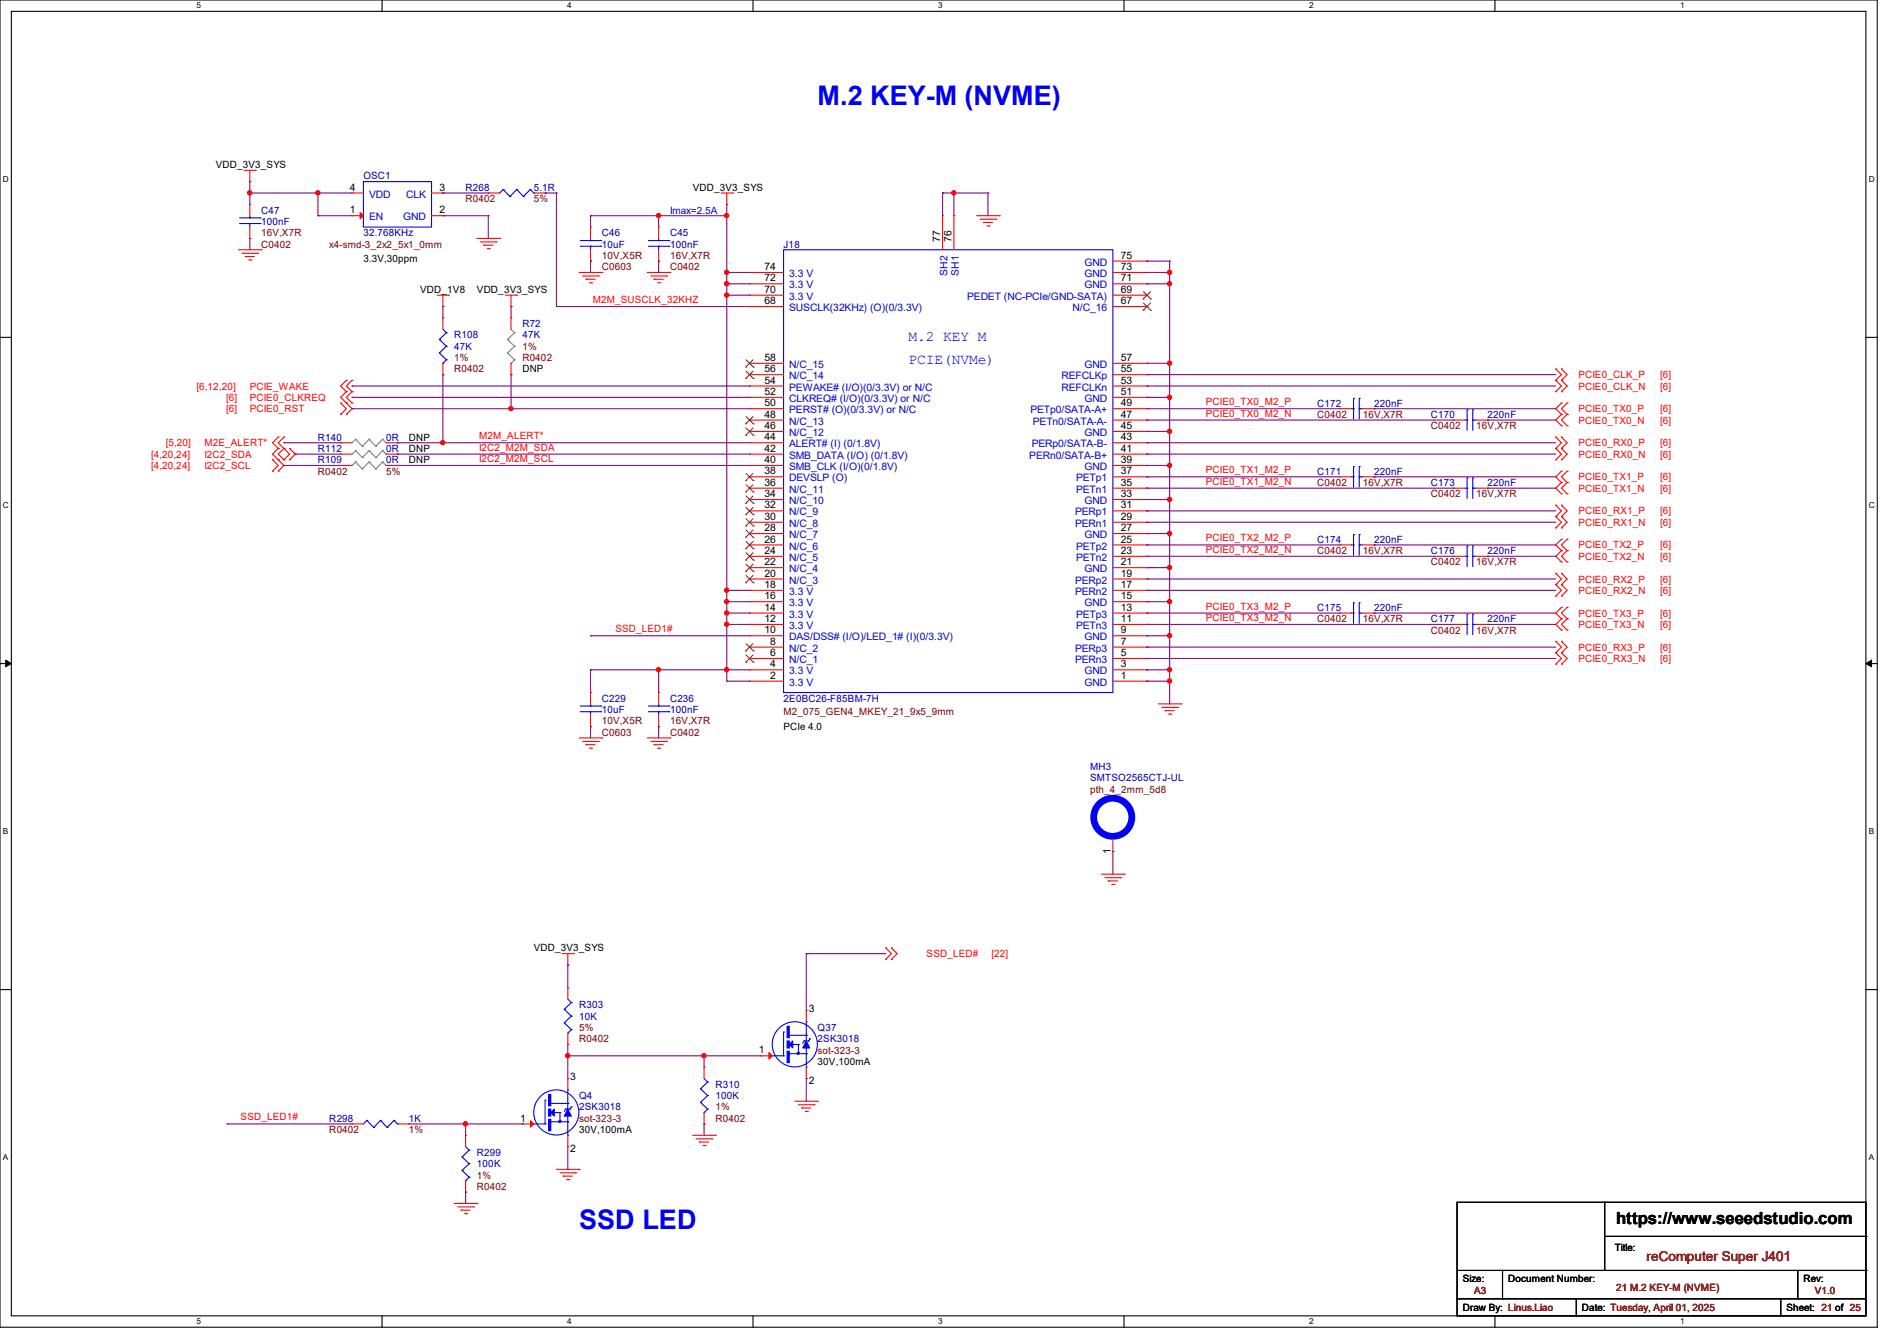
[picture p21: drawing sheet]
<svg xmlns="http://www.w3.org/2000/svg" width="297mm" height="210mm" viewBox="0 0 297 210" stroke-linecap="round" stroke-linejoin="round" font-family="sans-serif">
<defs><g id="words">
<g font-size="4.2" fill="#00f">
<text x="128" y="16.4">M.2 KEY-M (NVME)</text>
<text x="90.7" y="192.4">SSD LED</text>
</g>
<text font-size="2.6" x="253" y="191.8">https://www.seeedstudio.com</text>
<g font-size="2.3" fill="#00f">
<text x="142.2" y="53.4">M.2 KEY M</text>
<text x="142.2" y="57">PCIE(NVMe)</text>
</g>
<text font-size="2.1" fill="#800000" x="257.8" y="197.5">reComputer Super J401</text>
<g font-size="1.6">
<text x="33.8" y="26.3">VDD_3V3_SYS</text>
<text x="54.8" y="29.8">4</text>
<text x="68.8" y="29.8">3</text>
<text x="108.5" y="29.9">VDD_3V3_SYS</text>
<text x="54.8" y="33.4">1</text>
<text x="68.8" y="33.4">2</text>
<text x="56.9" y="41.1">3.3V,30ppm</text>
<text x="147.2" y="37.9" transform="rotate(-90 147.2 37.9)">77</text>
<text x="149" y="37.9" transform="rotate(-90 149 37.9)">76</text>
<text x="175.5" y="40.5">75</text>
<text x="65.8" y="45.9">VDD_1V8</text>
<text x="74.7" y="45.9">VDD_3V3_SYS</text>
<text x="119.7" y="47.6">68</text>
<text x="119.7" y="45.8">70</text>
<text x="119.7" y="44.1">72</text>
<text x="119.7" y="42.3">74</text>
<text x="175.5" y="47.6">67</text>
<text x="175.5" y="45.8">69</text>
<text x="175.5" y="44.1">71</text>
<text x="175.5" y="42.3">73</text>
<text x="81.8" y="58.3">DNP</text>
<text x="119.7" y="58.3">56</text>
<text x="119.7" y="56.5">58</text>
<text x="175.5" y="58.3">55</text>
<text x="175.5" y="56.5">57</text>
<text x="119.7" y="65.4">48</text>
<text x="119.7" y="63.6">50</text>
<text x="119.7" y="61.8">52</text>
<text x="119.7" y="60.1">54</text>
<text x="175.5" y="65.4">47</text>
<text x="175.5" y="63.6">49</text>
<text x="175.5" y="61.8">51</text>
<text x="175.5" y="60.1">53</text>
<text x="64" y="69">DNP</text>
<text x="64" y="70.8">DNP</text>
<text x="119.7" y="70.7">42</text>
<text x="119.7" y="69">44</text>
<text x="119.7" y="67.2">46</text>
<text x="175.5" y="70.7">41</text>
<text x="175.5" y="69">43</text>
<text x="175.5" y="67.2">45</text>
<text x="64" y="72.6">DNP</text>
<text x="119.7" y="77.9">34</text>
<text x="119.7" y="76.1">36</text>
<text x="119.7" y="74.3">38</text>
<text x="119.7" y="72.5">40</text>
<text x="175.5" y="77.9">33</text>
<text x="175.5" y="76.1">35</text>
<text x="175.5" y="74.3">37</text>
<text x="175.5" y="72.5">39</text>
<text x="119.7" y="83.2">28</text>
<text x="119.7" y="81.4">30</text>
<text x="119.7" y="79.6">32</text>
<text x="175.5" y="83.2">27</text>
<text x="175.5" y="81.4">29</text>
<text x="175.5" y="79.6">31</text>
<text x="119.7" y="88.5">22</text>
<text x="119.7" y="86.7">24</text>
<text x="119.7" y="85">26</text>
<text x="175.5" y="88.5">21</text>
<text x="175.5" y="86.7">23</text>
<text x="175.5" y="85">25</text>
<text x="119.7" y="95.6">14</text>
<text x="119.7" y="93.9">16</text>
<text x="119.7" y="92.1">18</text>
<text x="119.7" y="90.3">20</text>
<text x="175.5" y="95.6">13</text>
<text x="175.5" y="93.9">15</text>
<text x="175.5" y="92.1">17</text>
<text x="175.5" y="90.3">19</text>
<text x="119.7" y="99.2">10</text>
<text x="119.7" y="97.4">12</text>
<text x="120.6" y="101">8</text>
<text x="175.5" y="101">7</text>
<text x="175.5" y="99.2">9</text>
<text x="175.5" y="97.4">11</text>
<text x="120.6" y="106.3">2</text>
<text x="120.6" y="104.5">4</text>
<text x="120.6" y="102.7">6</text>
<text x="175.5" y="106.3">1</text>
<text x="175.5" y="104.5">3</text>
<text x="175.5" y="102.7">5</text>
<text x="122.7" y="114.3">PCIe 4.0</text>
<text x="173.9" y="133.7" transform="rotate(-90 173.9 133.7)">1</text>
<text x="83.6" y="149">VDD_3V3_SYS</text>
<text x="126.6" y="158.4">3</text>
<text x="118.8" y="165">1</text>
<text x="128" y="166.8">30V,100mA</text>
<text x="89.3" y="169.1">3</text>
<text x="126.6" y="169.8">2</text>
<text x="81.4" y="175.6">1</text>
<text x="90.7" y="177.5">30V,100mA</text>
<text x="89.3" y="180.5">2</text>
<text x="252.8" y="196">Title:</text>
<text x="229" y="200.7">Size:</text>
<text x="236.1" y="200.7">Document Number:</text>
<text x="282.4" y="200.7">Rev:</text>
<text x="229" y="205.4">Draw By: Linus.Liao</text>
<text x="247.7" y="205.4">Date: Tuesday, April 01, 2025</text>
<text x="279.7" y="205.4">Sheet: 21 of 25</text>
</g>
<g font-size="1.6" fill="#0000a0">
<text x="56.9" y="28.1">OSC1</text>
<text x="72.9" y="29.9">R268</text>
<text x="83.6" y="29.9">5.1R</text>
<text x="40.9" y="33.4">C47</text>
<text x="40.9" y="35.2">100nF</text>
<text x="56.9" y="37">32.768KHz</text>
<text x="94.2" y="37">C46</text>
<text x="94.2" y="38.8">10uF</text>
<text x="104.9" y="37">C45</text>
<text x="104.9" y="38.8">100nF</text>
<text x="122.7" y="38.8">J18</text>
<text x="71.1" y="53">R108</text>
<text x="81.8" y="51.2">R72</text>
<text x="81.8" y="53">47K</text>
<text x="71.1" y="54.8">47K</text>
<text x="206.2" y="63.7">C172</text>
<text x="215.1" y="63.7">220nF</text>
<text x="224" y="65.4">C170</text>
<text x="232.9" y="65.4">220nF</text>
<text x="49.8" y="69">R140</text>
<text x="49.8" y="70.8">R112</text>
<text x="60.4" y="69">0R</text>
<text x="60.4" y="70.8">0R</text>
<text x="49.8" y="72.6">R109</text>
<text x="60.4" y="72.6">0R</text>
<text x="206.2" y="74.3">C171</text>
<text x="215.1" y="74.3">220nF</text>
<text x="224" y="76.1">C173</text>
<text x="232.9" y="76.1">220nF</text>
<text x="206.2" y="85">C174</text>
<text x="215.1" y="85">220nF</text>
<text x="224" y="86.8">C176</text>
<text x="232.9" y="86.8">220nF</text>
<text x="206.2" y="95.7">C175</text>
<text x="215.1" y="95.7">220nF</text>
<text x="224" y="97.4">C177</text>
<text x="232.9" y="97.4">220nF</text>
<text x="94.2" y="109.9">C229</text>
<text x="94.2" y="111.7">10uF</text>
<text x="104.9" y="109.9">C236</text>
<text x="104.9" y="111.7">100nF</text>
<text x="122.7" y="109.9">2E0BC26-F85BM-7H</text>
<text x="170.7" y="120.6">MH3</text>
<text x="170.7" y="122.3">SMTSO2565CTJ-UL</text>
<text x="90.7" y="157.9">R303</text>
<text x="90.7" y="159.7">10K</text>
<text x="128" y="161.5">Q37</text>
<text x="128" y="163.2">2SK3018</text>
<text x="90.7" y="172.1">Q4</text>
<text x="90.7" y="173.9">2SK3018</text>
<text x="112" y="170.3">R310</text>
<text x="112" y="172.1">100K</text>
<text x="51.6" y="175.7">R298</text>
<text x="64" y="175.7">1K</text>
<text x="74.7" y="181">R299</text>
<text x="74.7" y="182.8">100K</text>
</g>
<g font-size="1.6" fill="#00c">
<text x="57.8" y="30.9">VDD</text>
<text x="57.8" y="34.5">EN</text>
<text x="63.1" y="34.5">GND</text>
<text x="63.6" y="30.9">CLK</text>
<text x="169.8" y="41.6">GND</text>
<text x="123.6" y="46.9">3.3 V</text>
<text x="123.6" y="45.2">3.3 V</text>
<text x="123.6" y="43.4">3.3 V</text>
<text x="148.3" y="43.2" transform="rotate(-90 148.3 43.2)">SH2</text>
<text x="150.1" y="43.2" transform="rotate(-90 150.1 43.2)">SH1</text>
<text x="151.4" y="46.9">PEDET (NC-PCIe/GND-SATA)</text>
<text x="169.8" y="45.2">GND</text>
<text x="169.8" y="43.4">GND</text>
<text x="123.6" y="48.7">SUSCLK(32KHz) (O)(0/3.3V)</text>
<text x="167.9" y="48.7">N/C_16</text>
<text x="123.6" y="59.4">N/C_14</text>
<text x="123.6" y="57.6">N/C_15</text>
<text x="166.2" y="59.4">REFCLKp</text>
<text x="169.8" y="57.6">GND</text>
<text x="123.6" y="64.7">PERST# (O)(0/3.3V) or N/C</text>
<text x="123.6" y="63">CLKREQ# (I/O)(0/3.3V) or N/C</text>
<text x="123.6" y="61.2">PEWAKE# (I/O)(0/3.3V) or N/C</text>
<text x="161.3" y="64.7">PETp0/SATA-A+</text>
<text x="166.2" y="61.2">REFCLKn</text>
<text x="169.8" y="63">GND</text>
<text x="123.6" y="71.8">SMB_DATA (I/O) (0/1.8V)</text>
<text x="123.6" y="70.1">ALERT# (I) (0/1.8V)</text>
<text x="123.6" y="68.3">N/C_12</text>
<text x="123.6" y="66.5">N/C_13</text>
<text x="161.2" y="71.8">PERn0/SATA-B+</text>
<text x="161.5" y="70.1">PERp0/SATA-B-</text>
<text x="161.7" y="66.5">PETn0/SATA-A-</text>
<text x="169.8" y="68.3">GND</text>
<text x="123.6" y="77.2">N/C_11</text>
<text x="123.6" y="75.4">DEVSLP (O)</text>
<text x="123.6" y="73.6">SMB_CLK (I/O)(0/1.8V)</text>
<text x="168.5" y="77.2">PETn1</text>
<text x="168.5" y="75.4">PETp1</text>
<text x="169.8" y="73.6">GND</text>
<text x="123.6" y="82.5">N/C_8</text>
<text x="123.6" y="80.7">N/C_9</text>
<text x="123.6" y="79">N/C_10</text>
<text x="168.3" y="82.5">PERn1</text>
<text x="168.3" y="80.7">PERp1</text>
<text x="169.8" y="79">GND</text>
<text x="123.6" y="89.6">N/C_4</text>
<text x="123.6" y="87.8">N/C_5</text>
<text x="123.6" y="86.1">N/C_6</text>
<text x="123.6" y="84.3">N/C_7</text>
<text x="168.5" y="87.8">PETn2</text>
<text x="168.5" y="86.1">PETp2</text>
<text x="169.8" y="89.6">GND</text>
<text x="169.8" y="84.3">GND</text>
<text x="123.6" y="95">3.3 V</text>
<text x="123.6" y="93.2">3.3 V</text>
<text x="123.6" y="91.4">N/C_3</text>
<text x="168.3" y="93.2">PERn2</text>
<text x="168.3" y="91.4">PERp2</text>
<text x="169.8" y="95">GND</text>
<text x="123.6" y="100.3">DAS/DSS# (I/O)/LED_1# (I)(0/3.3V)</text>
<text x="123.6" y="98.5">3.3 V</text>
<text x="123.6" y="96.7">3.3 V</text>
<text x="168.5" y="98.5">PETn3</text>
<text x="168.5" y="96.7">PETp3</text>
<text x="169.8" y="100.3">GND</text>
<text x="123.6" y="107.4">3.3 V</text>
<text x="123.6" y="105.6">3.3 V</text>
<text x="123.6" y="103.8">N/C_1</text>
<text x="123.6" y="102.1">N/C_2</text>
<text x="168.3" y="103.8">PERn3</text>
<text x="168.3" y="102.1">PERp3</text>
<text x="169.8" y="107.4">GND</text>
<text x="169.8" y="105.6">GND</text>
</g>
<g font-size="1.6" fill="#800000">
<text x="72.9" y="31.7">R0402</text>
<text x="83.6" y="31.7">5%</text>
<text x="40.9" y="38.8">C0402</text>
<text x="40.9" y="37">16V,X7R</text>
<text x="51.6" y="38.8">x4-smd-3_2x2_5x1_0mm</text>
<text x="94.2" y="40.6">10V,X5R</text>
<text x="104.9" y="40.6">16V,X7R</text>
<text x="94.2" y="42.3">C0603</text>
<text x="104.9" y="42.3">C0402</text>
<text x="71.1" y="56.6">1%</text>
<text x="71.1" y="58.3">R0402</text>
<text x="81.8" y="54.8">1%</text>
<text x="81.8" y="56.6">R0402</text>
<text x="206.2" y="65.4">C0402</text>
<text x="213.4" y="65.4">16V,X7R</text>
<text x="224" y="67.2">C0402</text>
<text x="231.1" y="67.2">16V,X7R</text>
<text x="49.8" y="74.3">R0402</text>
<text x="60.5" y="74.3">5%</text>
<text x="206.2" y="76.1">C0402</text>
<text x="213.4" y="76.1">16V,X7R</text>
<text x="224" y="77.9">C0402</text>
<text x="231.1" y="77.9">16V,X7R</text>
<text x="206.2" y="86.8">C0402</text>
<text x="213.4" y="86.8">16V,X7R</text>
<text x="224" y="88.6">C0402</text>
<text x="231.1" y="88.6">16V,X7R</text>
<text x="206.2" y="97.4">C0402</text>
<text x="213.4" y="97.4">16V,X7R</text>
<text x="224" y="99.2">C0402</text>
<text x="231.1" y="99.2">16V,X7R</text>
<text x="94.2" y="113.5">10V,X5R</text>
<text x="104.9" y="113.5">16V,X7R</text>
<text x="122.7" y="112">M2_075_GEN4_MKEY_21_9x5_9mm</text>
<text x="94.2" y="115.2">C0603</text>
<text x="104.9" y="115.2">C0402</text>
<text x="170.7" y="124.1">pth_4_2mm_5d8</text>
<text x="90.7" y="161.5">5%</text>
<text x="90.7" y="163.2">R0402</text>
<text x="128" y="165">sot-323-3</text>
<text x="112" y="173.9">1%</text>
<text x="51.6" y="177.5">R0402</text>
<text x="64" y="177.5">1%</text>
<text x="90.7" y="175.7">sot-323-3</text>
<text x="112" y="175.7">R0402</text>
<text x="74.7" y="184.6">1%</text>
<text x="74.7" y="186.3">R0402</text>
<text x="230.8" y="202.7">A3</text>
<text x="253" y="202.2">21 M.2 KEY-M (NVME)</text>
<text x="284.1" y="202.7">V1.0</text>
</g>
<text font-size="1.6" fill="#00f" x="104.9" y="33.4">Imax=2.5A</text>
<g font-size="1.6" fill="#f00">
<text x="92.8" y="47.5">M2M_SUSCLK_32KHZ</text>
<text x="247.1" y="59.2">PCIE0_CLK_P</text>
<text x="259.9" y="59.2">[6]</text>
<text x="30.8" y="61">[6,12,20]</text>
<text x="35.4" y="62.8">[6]</text>
<text x="35.4" y="64.6">[6]</text>
<text x="39.1" y="61">PCIE_WAKE</text>
<text x="39.1" y="62.8">PCIE0_CLKREQ</text>
<text x="39.1" y="64.6">PCIE0_RST</text>
<text x="188.8" y="63.5">PCIE0_TX0_M2_P</text>
<text x="188.8" y="65.2">PCIE0_TX0_M2_N</text>
<text x="247.1" y="64.6">PCIE0_TX0_P</text>
<text x="247.1" y="61">PCIE0_CLK_N</text>
<text x="259.9" y="64.6">[6]</text>
<text x="259.9" y="61">[6]</text>
<text x="23.7" y="71.7">[4,20,24]</text>
<text x="26" y="69.9">[5,20]</text>
<text x="32" y="71.7">I2C2_SDA</text>
<text x="32" y="69.9">M2E_ALERT*</text>
<text x="75" y="68.8">M2M_ALERT*</text>
<text x="75" y="70.6">I2C2_M2M_SDA</text>
<text x="247.1" y="66.3">PCIE0_TX0_N</text>
<text x="247.1" y="69.9">PCIE0_RX0_P</text>
<text x="247.1" y="71.7">PCIE0_RX0_N</text>
<text x="259.9" y="66.3">[6]</text>
<text x="259.9" y="69.9">[6]</text>
<text x="259.9" y="71.7">[6]</text>
<text x="23.7" y="73.4">[4,20,24]</text>
<text x="32" y="73.4">I2C2_SCL</text>
<text x="75" y="72.3">I2C2_M2M_SCL</text>
<text x="188.8" y="74.1">PCIE0_TX1_M2_P</text>
<text x="188.8" y="75.9">PCIE0_TX1_M2_N</text>
<text x="247.1" y="75.2">PCIE0_TX1_P</text>
<text x="247.1" y="77">PCIE0_TX1_N</text>
<text x="259.9" y="75.2">[6]</text>
<text x="259.9" y="77">[6]</text>
<text x="247.1" y="80.6">PCIE0_RX1_P</text>
<text x="247.1" y="82.3">PCIE0_RX1_N</text>
<text x="259.9" y="80.6">[6]</text>
<text x="259.9" y="82.3">[6]</text>
<text x="188.8" y="84.8">PCIE0_TX2_M2_P</text>
<text x="188.8" y="86.6">PCIE0_TX2_M2_N</text>
<text x="247.1" y="85.9">PCIE0_TX2_P</text>
<text x="247.1" y="87.7">PCIE0_TX2_N</text>
<text x="259.9" y="85.9">[6]</text>
<text x="259.9" y="87.7">[6]</text>
<text x="188.8" y="95.5">PCIE0_TX3_M2_P</text>
<text x="247.1" y="91.2">PCIE0_RX2_P</text>
<text x="247.1" y="93">PCIE0_RX2_N</text>
<text x="259.9" y="91.2">[6]</text>
<text x="259.9" y="93">[6]</text>
<text x="96.3" y="99">SSD_LED1#</text>
<text x="188.8" y="97.2">PCIE0_TX3_M2_N</text>
<text x="247.1" y="96.6">PCIE0_TX3_P</text>
<text x="247.1" y="98.3">PCIE0_TX3_N</text>
<text x="247.1" y="101.9">PCIE0_RX3_P</text>
<text x="259.9" y="96.6">[6]</text>
<text x="259.9" y="98.3">[6]</text>
<text x="259.9" y="101.9">[6]</text>
<text x="247.1" y="103.7">PCIE0_RX3_N</text>
<text x="259.9" y="103.7">[6]</text>
<text x="145.1" y="149.9">SSD_LED#</text>
<text x="155.2" y="149.9">[22]</text>
<text x="37.7" y="175.5">SSD_LED1#</text>
</g>
<g font-size="1.3">
<text x="30.8" y="1.3">5</text>
<text x="88.8" y="1.3">4</text>
<text x="146.9" y="1.3">3</text>
<text x="205" y="1.3">2</text>
<text x="263.1" y="1.3">1</text>
<text x=".5" y="28.4">D</text>
<text x="292.6" y="28.4">D</text>
<text x=".5" y="79.5">C</text>
<text x="292.6" y="79.5">C</text>
<text x=".5" y="130.6">B</text>
<text x="292.6" y="130.6">B</text>
<text x=".5" y="181.7">A</text>
<text x="292.6" y="181.7">A</text>
<text x="30.8" y="207.4">5</text>
<text x="88.8" y="207.4">4</text>
<text x="146.9" y="207.4">3</text>
<text x="205" y="207.4">2</text>
<text x="263.1" y="207.4">1</text>
</g>
</g></defs>
<path d="M0 0h293.9v207.9h-293.9zM1.8 1.8h290.3v204.3h-290.3z" fill="none" stroke="#000" stroke-width=".17"/>
<g fill="#fff">
<path d="M30.8 .2h.7v1.4h-.7z"/>
<path d="M30.8 206.2h.7v1.4h-.7z"/>
</g>
<path d="M59.8 0v1.8M59.8 206.1v1.8" fill="none" stroke="#000" stroke-width=".17"/>
<g fill="#fff">
<path d="M88.8 .2h.7v1.4h-.7z"/>
<path d="M88.8 206.2h.7v1.4h-.7z"/>
</g>
<path d="M117.9 0v1.8M117.9 206.1v1.8" fill="none" stroke="#000" stroke-width=".17"/>
<g fill="#fff">
<path d="M146.9 .2h.7v1.4h-.7z"/>
<path d="M146.9 206.2h.7v1.4h-.7z"/>
</g>
<path d="M176 0v1.8M176 206.1v1.8" fill="none" stroke="#000" stroke-width=".17"/>
<g fill="#fff">
<path d="M205 .2h.7v1.4h-.7z"/>
<path d="M205 206.2h.7v1.4h-.7z"/>
</g>
<path d="M234.1 0v1.8M234.1 206.1v1.8" fill="none" stroke="#000" stroke-width=".17"/>
<g fill="#fff">
<path d="M263.1 .2h.6v1.4h-.6z"/>
<path d="M263.1 206.2h.6v1.4h-.6z"/>
<path d="M.5 27.3h.9v1.4h-.9z"/>
<path d="M292.6 27.3h.9v1.4h-.9z"/>
<path d="M.5 78.4h.9v1.4h-.9z"/>
<path d="M292.6 78.4h.9v1.4h-.9z"/>
</g>
<path d="M0 52.8h1.8M292.1 52.8h1.8" fill="none" stroke="#000" stroke-width=".17"/>
<g fill="#fff">
<path d="M.5 129.5h.8v1.4h-.8z"/>
<path d="M292.6 129.5h.8v1.4h-.8z"/>
</g>
<path d="M0 103.9h1.8M292.1 103.9h1.8" fill="none" stroke="#000" stroke-width=".17"/>
<path d="M.9 103.4l.9 .5-.9 .5zM292.1 103.9l.9-.5v1z" fill="#000" stroke="#000" stroke-width=".16"/>
<g fill="#fff">
<path d="M.5 180.5h.8v1.4h-.8z"/>
<path d="M292.6 180.5h.8v1.4h-.8z"/>
</g>
<g fill="none" stroke="#000" stroke-width=".17">
<path d="M0 155h1.8M292.1 155h1.8M228.1 188.3h64v17.8h-64zM228.1 199h64M235.2 199v4.4M251.2 188.3h.1M251.2 188.3v10.7M251.2 193.6h40.9M281.5 199v4.4M292.1 199h.1M292.1 193.6h.1M228.1 203.4h.1"/>
<path d="M228.1 203.4h64M235.2 203.4h.1M246.8 206.1h.1M246.8 203.4v2.7M278.8 206.1h.1M278.8 203.4v2.7M281.5 203.4h.1"/>
</g>
<g fill="none" stroke="#f00" stroke-width=".17">
<path d="M37.3 39.1h3.6M37.9 39.7h2.4M38.2 26.7h1.8M39.1 28.4h.1M39.1 32h.1M39.1 37.3h.1M39.1 26.7v1.7M39.1 32v1.8M39.1 35.6v1.7M40 26.7h.1M40.3 39.7h.1M40.9 39.1h.1"/>
<path d="M55.1 30.2h.1M55.1 33.8h.1M55.1 30.2h1.8M55.1 33.8h1.8M67.6 30.2h1.7M67.6 33.8h1.7M69.3 33.8h.1M69.3 30.2h.1M74.7 37.3h3.5M75.2 37.9h2.5M75.7 38.4h.1M75.7 38.4h1.5"/>
<path d="M76.3 38.9h.3M76.5 30.2h.1M76.5 30.2h1.7M76.6 38.9h.1M77.7 37.9h.1M78.2 37.3h.1M83.6 30.2h1.7M85.3 30.2h.1M92.5 35.6h.1M92.5 35.6v1.7M92.5 39.1v1.8M103.1 35.6h.1"/>
<path d="M103.1 35.6v1.7M103.1 39.1v1.8M112.9 30.2h1.8M113.8 32h.1M113.8 30.2v1.8M114.7 30.2h.1M147.6 33.8h.1M147.6 33.8v5.3M149.4 33.8h.1M149.4 33.8v5.3M152.9 33.8h3.6M153.5 34.3h2.4"/>
<path d="M154 34.8h.1M154 34.8h1.4M154.5 35.4h.4M154.9 35.4h.1M155.9 34.3h.1M156.5 33.8h.1M38.4 40.2h.1M38.4 40.2h1.4M38.9 40.7h.4M39.3 40.7h.1M54.2 59.6h.1M54.2 59.6l-.9 .9 .9 .8"/>
<path d="M55.1 59.6h.1M55.1 59.6l-.9 .9 .9 .8M68.5 46.2h1.7M69.3 48h.1M69.3 49.8h.1M69.3 58.7h.1M69.3 46.2v1.8M69.3 49.8v1.8M69.3 56.9v1.8M70.2 46.2h.1M79.1 46.2h1.8M80 48h.1"/>
<path d="M80 49.8h.1M80 58.7h.1M80 46.2v1.8M80 49.8v1.8M80 56.9v1.8M80.9 46.2h.1M90.7 42.7h3.5M91.2 43.2h2.5M91.7 43.7h.1M91.7 43.7h1.5M92.3 44.3h.3M92.5 40.9h.1"/>
<path d="M92.6 44.3h.1M93.7 43.2h.1M94.2 42.7h.1M101.3 42.7h3.6M101.9 43.2h2.5M102.4 43.7h.1M102.4 43.7h1.4M103 44.3h.3M103.1 40.9h.1M103.3 44.3h.1M104.4 43.2h.1M104.9 42.7h.1"/>
<path d="M117.3 58.7h.1M117.3 56.9h.1M117.3 48h.1M117.3 46.2h.1M117.3 44.4h.1M117.3 42.7h.1M117.3 42.7h5.4M117.3 46.2h5.4M117.3 58.7h5.4M117.3 56.9h5.4M117.3 48h5.4M117.3 44.4h5.4"/>
<path d="M174.2 42.7h5.4M174.2 46.2h5.4M174.2 58.7h5.4M174.2 56.9h5.4M174.2 48h5.4M174.2 44.4h5.4M174.2 40.9h5.4M179.6 58.7h.1M179.6 56.9h.1M179.6 48h.1M179.6 46.2h.1M179.6 44.4h.1"/>
<path d="M179.6 42.7h.1M179.6 40.9h.1M243.6 57.8h.1M243.6 59.6h.1M243.6 57.8l.9 .9-.9 .9M243.6 59.6l.9 .9-.9 .8M244.5 57.8h.1M244.5 59.6h.1M244.5 57.8l.9 .9-.9 .9M244.5 59.6l.9 .9-.9 .8M42.7 73.8h.1M42.7 72h.1"/>
<path d="M42.7 72l.9 .9-.9 .9M43.6 70.2h.1M43.6 72h.1M43.6 73.8h.1M43.6 68.5h.1M43.6 70.2l-.9 .9 1.7 1.8-.8 .9M43.6 68.5l-.9 .8 .9 .9M44.4 72h.1M44.4 70.2h.1M44.4 68.5h.1M44.4 70.2l-.8 .9 .8 .9M44.4 68.5l-.8 .8 1.7 1.8-.9 .9"/>
<path d="M45.3 70.2h.1M45.3 72h.1M45.3 70.2l.9 .9-.9 .9M53.3 64.9h.1M53.3 63.1h.1M53.3 69.3h.1M53.3 71.1h.1M53.3 72.9h.1M53.3 63.1l.9 .9-.9 .9M53.3 69.3h1.8M53.3 71.1h1.8M53.3 72.9h1.8"/>
<path d="M54.2 61.3h.1M54.2 63.1h.1M54.2 64.9h.1M54.2 61.3l-.9 .9 1.8 1.8-.9 .9M55.1 61.3h.1M55.1 63.1h.1M55.1 61.3l-.9 .9 .9 .9M60.5 69.3h1.7M60.5 71.1h1.7M60.5 72.9h1.7M62.2 69.3h.1M62.2 71.1h.1"/>
<path d="M62.2 72.9h.1M117.3 78.2h.1M117.3 76.5h.1M117.3 74.7h.1M117.3 72.9h.1M117.3 71.1h.1M117.3 69.3h.1M117.3 67.6h.1M117.3 65.8h.1M117.3 64h.1M117.3 62.2h.1M117.3 60.5h.1"/>
<path d="M117.3 74.7h5.4M117.3 76.5h5.4M117.3 69.3h5.4M117.3 71.1h5.4M117.3 64h5.4M117.3 72.9h5.4M117.3 65.8h5.4M117.3 78.2h5.4M117.3 67.6h5.4M117.3 62.2h5.4M117.3 60.5h5.4M174.2 74.7h5.4"/>
<path d="M174.2 76.5h5.4M174.2 69.3h5.4M174.2 71.1h5.4M174.2 64h5.4M174.2 72.9h5.4M174.2 65.8h5.4M174.2 78.2h5.4M174.2 67.6h5.4M174.2 62.2h5.4M174.2 60.5h5.4M179.6 78.2h.1M179.6 76.5h.1"/>
<path d="M179.6 74.7h.1M179.6 72.9h.1M179.6 71.1h.1M179.6 69.3h.1M179.6 67.6h.1M179.6 65.8h.1M179.6 64h.1M179.6 62.2h.1M179.6 60.5h.1M209.8 74.7h.1M209.8 64h.1M209.8 74.7h1.8"/>
<path d="M209.8 64h1.8M213.4 74.7h1.7M213.4 64h1.7M215.1 74.7h.1M215.1 64h.1M227.6 76.5h.1M227.6 65.8h.1M227.6 76.5h1.8M227.6 65.8h1.8M231.1 76.5h1.8M231.1 65.8h1.8M232.9 76.5h.1"/>
<path d="M232.9 65.8h.1M243.6 68.5h.1M243.6 70.2h.1M243.6 72h.1M243.6 79.1h.1M243.6 61.3h.1M243.6 68.5l.9 .8-.9 .9M243.6 70.2l.9 .9-.9 .9M243.6 79.1l.9 .9-.9 .9M244.5 63.1h.1M244.5 64.9h.1M244.5 66.7h.1"/>
<path d="M244.5 73.8h.1M244.5 75.6h.1M244.5 77.3h.1M244.5 68.5h.1M244.5 70.2h.1M244.5 72h.1M244.5 79.1h.1M244.5 61.3h.1M244.5 63.1l-.9 .9 .9 .9M244.5 64.9l-.9 .9 .9 .9M244.5 73.8l-.9 .9 .9 .9M244.5 75.6l-.9 .9 .9 .8"/>
<path d="M244.5 68.5l.9 .8-.9 .9M244.5 70.2l.9 .9-.9 .9M244.5 79.1l.9 .9-.9 .9M245.4 64.9h.1M245.4 63.1h.1M245.4 66.7h.1M245.4 75.6h.1M245.4 73.8h.1M245.4 77.3h.1M245.4 63.1l-.9 .9 .9 .9M245.4 64.9l-.9 .9 .9 .9M245.4 73.8l-.9 .9 .9 .9"/>
<path d="M245.4 75.6l-.9 .9 .9 .8M117.3 99.6h.1M117.3 97.8h.1M117.3 96h.1M117.3 94.2h.1M117.3 92.5h.1M117.3 90.7h.1M117.3 88.9h.1M117.3 87.1h.1M117.3 85.3h.1M117.3 83.6h.1M117.3 81.8h.1"/>
<path d="M117.3 80h.1M117.3 97.8h5.4M117.3 87.1h5.4M117.3 99.6h5.4M117.3 96h5.4M117.3 94.2h5.4M117.3 92.5h5.4M117.3 90.7h5.4M117.3 88.9h5.4M117.3 85.3h5.4M117.3 83.6h5.4M117.3 81.8h5.4"/>
<path d="M117.3 80h5.4M174.2 97.8h5.4M174.2 87.1h5.4M174.2 99.6h5.4M174.2 96h5.4M174.2 94.2h5.4M174.2 92.5h5.4M174.2 90.7h5.4M174.2 88.9h5.4M174.2 85.3h5.4M174.2 83.6h5.4M174.2 81.8h5.4"/>
<path d="M174.2 80h5.4M179.6 99.6h.1M179.6 97.8h.1M179.6 96h.1M179.6 94.2h.1M179.6 92.5h.1M179.6 90.7h.1M179.6 88.9h.1M179.6 87.1h.1M179.6 85.3h.1M179.6 83.6h.1M179.6 81.8h.1"/>
<path d="M179.6 80h.1M209.8 96h.1M209.8 85.3h.1M209.8 96h1.8M209.8 85.3h1.8M213.4 96h1.7M213.4 85.3h1.7M215.1 96h.1M215.1 85.3h.1M227.6 97.8h.1M227.6 87.1h.1M227.6 97.8h1.8"/>
<path d="M227.6 87.1h1.8M231.1 97.8h1.8M231.1 87.1h1.8M232.9 97.8h.1M232.9 87.1h.1M243.6 80.9h.1M243.6 82.7h.1M243.6 89.8h.1M243.6 91.6h.1M243.6 93.3h.1M243.6 80.9l.9 .9-.9 .9M243.6 89.8l.9 .9-.9 .9"/>
<path d="M243.6 91.6l.9 .9-.9 .8M244.5 84.5h.1M244.5 86.2h.1M244.5 88h.1M244.5 95.1h.1M244.5 96.9h.1M244.5 98.7h.1M244.5 80.9h.1M244.5 82.7h.1M244.5 89.8h.1M244.5 91.6h.1M244.5 93.3h.1"/>
<path d="M244.5 84.5l-.9 .8 .9 .9M244.5 86.2l-.9 .9 .9 .9M244.5 95.1l-.9 .9 .9 .9M244.5 96.9l-.9 .9 .9 .9M244.5 80.9l.9 .9-.9 .9M244.5 89.8l.9 .9-.9 .9M244.5 91.6l.9 .9-.9 .8M245.4 86.2h.1M245.4 84.5h.1M245.4 88h.1M245.4 96.9h.1M245.4 95.1h.1"/>
<path d="M245.4 98.7h.1M245.4 84.5l-.9 .8 .9 .9M245.4 86.2l-.9 .9 .9 .9M245.4 95.1l-.9 .9 .9 .9M245.4 96.9l-.9 .9 .9 .9M90.7 115.6h3.5M91.2 116.1h2.5M91.7 116.6h.1M91.7 116.6h1.5M92.3 117.2h.3M92.5 108.5h.1M92.5 113.8h.1"/>
<path d="M92.5 108.5v1.7M92.5 112v1.8M92.6 117.2h.1M93.7 116.1h.1M94.2 115.6h.1M101.3 115.6h3.6M101.9 116.1h2.5M102.4 116.6h.1M102.4 116.6h1.4M103 117.2h.3M103.1 108.5h.1M103.1 113.8h.1"/>
<path d="M103.1 108.5v1.7M103.1 112v1.8M103.3 117.2h.1M104.4 116.1h.1M104.9 115.6h.1M117.3 106.7h.1M117.3 104.9h.1M117.3 103.1h.1M117.3 101.3h.1M117.3 106.7h5.4M117.3 104.9h5.4M117.3 103.1h5.4"/>
<path d="M117.3 101.3h5.4M174.2 106.7h5.4M174.2 104.9h5.4M174.2 103.1h5.4M174.2 101.3h5.4M179.6 106.7h.1M179.6 104.9h.1M179.6 103.1h.1M179.6 101.3h.1M181.4 110.2h3.5M181.9 110.8h2.5M182.4 111.3h.1"/>
<path d="M182.4 111.3h1.5M183 111.8h.3M183.3 111.8h.1M184.4 110.8h.1M184.9 110.2h.1M243.6 100.5h.1M243.6 102.2h.1M243.6 104h.1M243.6 100.5l.9 .8-.9 .9M243.6 102.2l.9 .9-.9 .9M244.5 100.5h.1M244.5 102.2h.1"/>
<path d="M244.5 104h.1M244.5 100.5l.9 .8-.9 .9M244.5 102.2l.9 .9-.9 .9M172.5 136.9h3.5M173 137.5h2.5M173.5 138h.1M173.5 138h1.5M174.1 138.5h.3M174.2 133.3h.1M174.2 131.6v1.7M174.4 138.5h.1M175.5 137.5h.1"/>
<path d="M176 136.9h.1M88 149.4h1.8M88.9 151.1h.1M88.9 154.7h.1M88.9 149.4v1.7M88.9 154.7v1.8M89.8 149.4h.1M126.2 158.2h.1M126.2 158.2v1.8M138.7 148.5h.1M138.7 150.2h.1M138.7 148.5l.9 .9-.9 .8"/>
<path d="M139.6 148.5h.1M139.6 150.2h.1M139.6 148.5l.9 .9-.9 .8M55.1 176h.1M55.1 176h1.8M62.2 176h1.8M64 176h.1M72.9 177.8h.1M72.9 177.8v1.8M81.8 176h.1M81.8 176h1.8M88.9 168.9h.1"/>
<path d="M88.9 179.6h.1M88.9 163.6h.1M88.9 161.8v1.8M88.9 168.9v1.8M88.9 177.8v1.8M108.5 177.8h3.5M109 178.4h2.5M109.5 178.9h.1M109.5 178.9h1.5M110.1 179.4h.3M110.2 167.1h.1M110.2 176h.1"/>
<path d="M110.2 167.1v1.8M110.2 174.2v1.8M110.4 179.4h.1M111.5 178.4h.1M112 177.8h.1M119.1 165.4h.1M119.1 165.4h1.8M124.5 172.5h3.5M125 173h2.5M125.5 173.5h.1M125.5 173.5h1.5M126.1 174.1h.3"/>
<path d="M126.2 168.9h.1M126.2 167.1v1.8M126.4 174.1h.1M127.5 173h.1M128 172.5h.1M71.1 188.5h3.6M71.7 189h2.4M72.2 189.5h.1M72.2 189.5h1.4M72.7 190.1h.4M72.9 186.7h.1M72.9 184.9v1.8"/>
<path d="M73.1 190.1h.1M74.1 189h.1M74.7 188.5h.1M87.1 183.1h3.6M87.7 183.7h2.4M88.2 184.2h.1M88.2 184.2h1.4M88.7 184.7h.4M89.1 184.7h.1M90.1 183.7h.1M90.7 183.1h.1"/>
</g>
<g fill="none" stroke="#00f" stroke-width=".17">
<path d="M37.5 34.1h3.2M37.5 35h3.2M39.1 35h.1M39.1 34.1h.1M39.1 33.8v.3M39.1 35v.6M40.7 34.1h.1M40.7 35h.1M56.9 28.4h10.7v7.2h-10.7zM78.8 29.7h.1M78.8 29.7l-.6 .5M78.8 29.7l1 1.1"/>
<path d="M79.8 30.8h.1M80.9 29.7h.1M80.9 29.7l-1.1 1.1M80.9 29.7l1.1 1.1M82 30.8h.1M83 29.7h.1M83 29.7l-1 1.1M83 29.7l.6 .5M83.6 30.2h.1M90.8 37.7h3.3M90.8 38.6h3.3M92.5 38.6h.1"/>
<path d="M92.5 37.7h.1M92.5 37.3v.4M92.5 38.6v.5M94.1 37.7h.1M94.1 38.6h.1M101.5 37.7h3.2M101.5 38.6h3.2M103.1 38.6h.1M103.1 37.7h.1M103.1 37.3v.4M103.1 38.6v.5M104.7 37.7h.1"/>
<path d="M104.7 38.6h.1M122.7 39.1h51.5v69.4h-51.5zM68.8 53.2h.1M68.8 55.3h.1M68.8 53.2l1.1 1M68.8 55.3l1.1 1M69.3 56.9h.1M69.3 51.6l.6 .5M69.9 52.1h.1M69.9 54.2h.1M69.9 56.3h.1M69.9 52.1l-1.1 1.1"/>
<path d="M69.9 54.2l-1.1 1.1M69.9 56.3l-.6 .6M211.6 74.7h.3M211.6 64h.3M211.9 73.1h.1M211.9 74.7h.1M211.9 62.4h.1M211.9 64h.1M211.9 62.4v3.2M211.9 73.1v3.2M212.8 74.7h.1M212.8 73.1h.1"/>
<path d="M212.8 64h.1M212.8 62.4h.1M212.8 74.7h.6M212.8 62.4v3.2M212.8 73.1v3.2M212.8 64h.6M229.4 76.5h.3M229.4 65.8h.3M229.7 74.8h.1M229.7 76.5h.1M229.7 64.2h.1M229.7 65.8h.1"/>
<path d="M229.7 64.2v3.2M229.7 74.8v3.3M230.6 76.5h.1M230.6 74.8h.1M230.6 65.8h.1M230.6 64.2h.1M230.6 64.2v3.2M230.6 74.8v3.3M230.6 76.5h.5M230.6 65.8h.5M211.6 96h.3M211.6 85.3h.3"/>
<path d="M211.9 94.4h.1M211.9 96h.1M211.9 83.7h.1M211.9 85.3h.1M211.9 83.7v3.3M211.9 94.4v3.2M212.8 96h.1M212.8 94.4h.1M212.8 85.3h.1M212.8 83.7h.1M212.8 83.7v3.3M212.8 94.4v3.2"/>
<path d="M212.8 96h.6M212.8 85.3h.6M229.4 97.8h.3M229.4 87.1h.3M229.7 96.2h.1M229.7 97.8h.1M229.7 85.5h.1M229.7 87.1h.1M229.7 85.5v3.2M229.7 96.2v3.2M230.6 97.8h.1M230.6 96.2h.1"/>
<path d="M230.6 87.1h.1M230.6 85.5h.1M230.6 97.8h.5M230.6 85.5v3.2M230.6 96.2v3.2M230.6 87.1h.5M90.8 110.6h3.3M90.8 111.5h3.3M92.5 111.5h.1M92.5 110.6h.1M92.5 110.2v.4M92.5 111.5v.5"/>
<path d="M94.1 110.6h.1M94.1 111.5h.1M101.5 110.6h3.2M101.5 111.5h3.2M103.1 111.5h.1M103.1 110.6h.1M103.1 110.2v.4M103.1 111.5v.5M104.7 110.6h.1M104.7 111.5h.1M88.3 158.1h.1M88.3 158.1l1.2 1"/>
<path d="M88.9 156.5l.6 .5M89.5 157h.1M89.5 159.1h.1M89.5 157l-1.2 1.1M89.5 159.1l-1.2 1.1M57.4 175.5h.1M57.4 175.5l-.5 .5M57.4 175.5l1.1 1.1M58.5 176.6h.1M59.6 175.5h.1M59.6 175.5l-1.1 1.1M59.6 175.5l1 1.1"/>
<path d="M60.6 176.6h.1M61.7 175.5h.1M61.7 175.5l-1.1 1.1M61.7 175.5l.5 .5M62.2 176h.1M72.9 179.6l.5 .5M83.6 176h1.7M85.3 176h.1M85.3 172.3h.1M85.3 172.3v3.7M86.2 175.7h.1M86.2 175.7h1.3"/>
<path d="M86.2 172.8h2.7M86.8 174.2h.9M87.7 174.2h.1M87.7 175.5h.1M87.7 174.2v1.3M87.8 175.7h1.1M88.3 160.2h.1M88.3 160.2l1.2 1M88.6 173.7h.1M88.6 173.7l-.3 .4M88.6 173.7h.6M88.9 175.7h.1"/>
<path d="M88.9 177.8h.1M88.9 172.8h.1M88.9 170.7h.1M88.9 161.8h.1M88.9 170.7v3M88.9 174.8v3M89.2 173.7h.1M89.5 173.4h.1M89.5 161.2h.1M89.5 173.4l-.3 .3M89.5 161.2l-.6 .6M109.7 170.5h.1"/>
<path d="M109.7 172.6h.1M109.7 170.5l1.1 1.1M109.7 172.6l1.1 1.1M110.2 174.2h.1M110.2 168.9l.6 .6M110.8 169.5h.1M110.8 171.6h.1M110.8 173.7h.1M110.8 169.5l-1.1 1M110.8 171.6l-1.1 1M110.8 173.7l-.6 .5M120.9 165.4h1.8"/>
<path d="M122.7 165.4h.1M122.7 161.6h.1M122.7 161.6v3.8M123.6 165h.1M123.6 165h1.2M123.6 162.1h2.6M124.1 163.6h.9M125 163.6h.1M125 164.8h.1M125 163.6v1.2M125.2 165h1M125.9 163h.1"/>
<path d="M125.9 163l-.2 .4M125.9 163h.7M126.2 165h.1M126.2 167.1h.1M126.2 162.1h.1M126.2 160h.1M126.2 160v3M126.2 164.1v3M126.6 163h.1M126.8 162.7h.1M126.8 162.7l-.2 .3M72.3 181.2h.1"/>
<path d="M72.3 183.3h.1M72.3 181.2l1.1 1M72.3 183.3l1.1 1.1M72.9 184.9h.1M73.4 180.1h.1M73.4 182.2h.1M73.4 184.4h.1M73.4 180.1l-1.1 1.1M73.4 182.2l-1.1 1.1M73.4 184.4l-.5 .5"/>
<circle cx="87.1" cy="174.2" r="3.5"/>
<circle cx="124.4" cy="163.6" r="3.5"/>
</g>
<g fill="#f00" stroke="#f00" stroke-width=".17">
<path d="M56.4 33.3l.5 .5-.5 .5z"/>
<path d="M120.4 164.8l.5 .6-.5 .5z"/>
<path d="M83.1 175.5l.5 .5-.5 .5z"/>
<circle cx="113.8" cy="33.8" r=".32"/>
<circle cx="103.1" cy="33.8" r=".32"/>
<circle cx="113.8" cy="42.7" r=".32"/>
<circle cx="113.8" cy="44.4" r=".32"/>
<circle cx="39.1" cy="30.2" r=".32"/>
<circle cx="49.8" cy="30.2" r=".32"/>
<circle cx="113.8" cy="92.4" r=".32"/>
<circle cx="113.8" cy="46.2" r=".32"/>
<circle cx="113.8" cy="104.9" r=".32"/>
<circle cx="113.8" cy="97.8" r=".32"/>
<circle cx="113.8" cy="96" r=".32"/>
<circle cx="113.8" cy="94.2" r=".32"/>
<circle cx="183.1" cy="42.7" r=".32"/>
<circle cx="183.1" cy="56.9" r=".32"/>
<circle cx="183.1" cy="44.4" r=".32"/>
<circle cx="183.1" cy="67.5" r=".32"/>
<circle cx="183.1" cy="62.2" r=".32"/>
<circle cx="183.1" cy="72.9" r=".32"/>
<circle cx="183.1" cy="83.5" r=".32"/>
<circle cx="183.1" cy="78.2" r=".32"/>
<circle cx="183.1" cy="94.2" r=".32"/>
<circle cx="183.1" cy="88.9" r=".32"/>
<circle cx="183.1" cy="99.5" r=".32"/>
<circle cx="183.1" cy="106.7" r=".32"/>
<circle cx="183.1" cy="104.9" r=".32"/>
<circle cx="80" cy="64" r=".32"/>
<circle cx="69.3" cy="69.3" r=".32"/>
<circle cx="149.3" cy="30.2" r=".32"/>
<circle cx="103.1" cy="104.9" r=".32"/>
<circle cx="72.9" cy="176" r=".32"/>
<circle cx="88.9" cy="165.3" r=".32"/>
<circle cx="110.2" cy="165.3" r=".32"/>
</g>
<g fill="none" stroke="#808080" stroke-width=".17">
<path d="M79.5 53.2h.1M79.5 55.3h.1M79.5 53.2l1.1 1M79.5 55.3l1.1 1M80 56.9h.1M80 51.6l.6 .5M80.6 52.1h.1M80.6 54.2h.1M80.6 56.3h.1M80.6 52.1l-1.1 1.1M80.6 54.2l-1.1 1.1M80.6 56.3l-.6 .6"/>
<path d="M55.7 68.8h.1M55.7 70.6h.1M55.7 72.3h.1M55.7 68.8l-.6 .5M55.7 68.8l1 1.1M55.7 70.6l-.6 .5M55.7 70.6l1 1.1M55.7 72.3l-.6 .6M55.7 72.3l1 1.1M56.7 69.9h.1M56.7 71.7h.1M56.7 73.4h.1"/>
<path d="M57.8 68.8h.1M57.8 70.6h.1M57.8 72.3h.1M57.8 68.8l-1.1 1.1M57.8 68.8l1 1.1M57.8 70.6l-1.1 1.1M57.8 70.6l1 1.1M57.8 72.3l-1.1 1.1M57.8 72.3l1 1.1M58.8 69.9h.1M58.8 71.7h.1M58.8 73.4h.1"/>
<path d="M59.9 68.8h.1M59.9 70.6h.1M59.9 72.3h.1M59.9 68.8l-1.1 1.1M59.9 68.8l.6 .5M59.9 70.6l-1.1 1.1M59.9 70.6l.6 .5M59.9 72.3l-1.1 1.1M59.9 72.3l.6 .6M60.5 69.3h.1M60.5 71.1h.1M60.5 72.9h.1"/>
</g>
<g fill="#00f" stroke="#00f" stroke-width=".17">
<path d="M124.1 163v1.1l-.5-.5z"/>
<path d="M86.8 173.7v1.1l-.6-.6z"/>
<path d="M123.2 160.7h.4v1.8h-.4z" fill-rule="evenodd"/>
<path d="M123.2 164.6h.4v1.8h-.4z" fill-rule="evenodd"/>
<path d="M123.2 163h.4v1.1h-.4z" fill-rule="evenodd"/>
<path d="M126.2 163l.6 1.1h-1.1z" fill-rule="evenodd"/>
<path d="M85.9 171.4h.3v1.8h-.3z" fill-rule="evenodd"/>
<path d="M85.9 175.3h.3v1.8h-.3z" fill-rule="evenodd"/>
<path d="M85.9 173.7h.3v1.1h-.3z" fill-rule="evenodd"/>
<path d="M88.9 173.7l.6 1.1h-1.2z" fill-rule="evenodd"/>
<circle cx="125" cy="165" r=".17"/>
<circle cx="87.6" cy="175.6" r=".17"/>
</g>
<g fill="none" stroke="#804000" stroke-width=".16">
<path d="M116.8 59.3h.1M116.8 57.5h.1M116.8 58.1l1.1 1.2M116.8 56.3l1.1 1.2M117.9 58.1l-1.1 1.2M117.9 56.3l-1.1 1.2M117.9 59.3h.1M117.9 57.5h.1M179 48.6h.1M179 46.8h.1M179 47.5l1.2 1.1M179 45.7l1.2 1.1"/>
<path d="M180.1 47.5l-1.1 1.1M180.1 45.7l-1.1 1.1M180.2 48.6h.1M180.2 46.8h.1M116.8 78.8h.1M116.8 77h.1M116.8 75.3h.1M116.8 68.2h.1M116.8 66.4h.1M116.8 79.5l1.1 1.1M116.8 77.7l1.1 1.1M116.8 75.9l1.1 1.1"/>
<path d="M116.8 74.1l1.1 1.2M116.8 67l1.1 1.2M116.8 65.2l1.1 1.2M117.9 79.5l-1.1 1.1M117.9 77.7l-1.1 1.1M117.9 75.9l-1.1 1.1M117.9 74.1l-1.1 1.2M117.9 67l-1.1 1.2M117.9 65.2l-1.1 1.2M117.9 78.8h.1M117.9 77h.1M117.9 75.3h.1"/>
<path d="M117.9 68.2h.1M117.9 66.4h.1M116.8 91.3h.1M116.8 89.5h.1M116.8 87.7h.1M116.8 85.9h.1M116.8 84.2h.1M116.8 82.4h.1M116.8 80.6h.1M116.8 90.1l1.1 1.2M116.8 88.3l1.1 1.2M116.8 86.6l1.1 1.1"/>
<path d="M116.8 84.8l1.1 1.1M116.8 83l1.1 1.2M116.8 81.2l1.1 1.2M117.9 90.1l-1.1 1.2M117.9 88.3l-1.1 1.2M117.9 86.6l-1.1 1.1M117.9 84.8l-1.1 1.1M117.9 83l-1.1 1.2M117.9 81.2l-1.1 1.2M117.9 91.3h.1M117.9 89.5h.1M117.9 87.7h.1"/>
<path d="M117.9 85.9h.1M117.9 84.2h.1M117.9 82.4h.1M117.9 80.6h.1M116.8 103.7h.1M116.8 101.9h.1M116.8 102.6l1.1 1.1M116.8 100.8l1.1 1.1M117.9 102.6l-1.1 1.1M117.9 100.8l-1.1 1.1M117.9 103.7h.1M117.9 101.9h.1"/>
</g>
<circle cx="174.2" cy="128" r="2.98" fill="none" stroke="#00f" stroke-width="1.1"/>
<g fill="none" stroke="#800080" stroke-width=".17">
<path d="M39.1 28.4h.1M39.1 30.2h.1M39.1 37.3h.1M39.1 28.4v3.6M39.1 37.3v1.8M39.1 30.2h16M49.8 33.8h.1M49.8 30.2h.1M49.8 33.8h5.3M49.8 30.2v3.6M69.3 33.8h.1M69.3 30.2h.1"/>
<path d="M69.3 33.8h7.2M69.3 30.2h7.2M76.5 33.8h.1M76.5 33.8v3.5M85.3 30.2h.1M85.3 30.2h1.8M87.1 30.2h.1M87.1 30.2v17.8M92.5 33.8h.1M92.5 33.8v1.8M92.5 33.8h21.3M103.1 33.8h.1"/>
<path d="M103.1 33.8v1.8M113.8 32h.1M113.8 33.8h.1M113.8 32v74.7M147.6 30.2h.1M147.6 30.2h7.1M147.6 30.2v3.6M149.4 30.2h.1M149.4 30.2v3.6M154.7 30.2h.1M154.7 30.2v3.6M69.3 48h.1"/>
<path d="M69.3 58.7h.1M69.3 48v1.8M69.3 58.7v10.6M80 48h.1M80 58.7h.1M80 48v1.8M80 58.7v5.3M87.1 48h.1M87.1 48h30.2M92.5 40.9h.1M92.5 40.9v1.8M103.1 40.9h.1"/>
<path d="M103.1 40.9v1.8M113.8 44.4h.1M113.8 46.2h.1M113.8 42.7h.1M113.8 44.4h3.5M113.8 46.2h3.5M113.8 42.7h3.5M179.6 40.9h.1M179.6 42.7h.1M179.6 44.4h.1M179.6 56.9h.1M179.6 58.7h.1"/>
<path d="M179.6 44.4h3.5M179.6 42.7h3.5M179.6 40.9h3.5M179.6 56.9h3.5M179.6 58.7h64M183.1 40.9h.1M183.1 42.7h.1M183.1 44.4h.1M183.1 56.9h.1M183.1 40.9v69.3M44.4 72.9h.1M44.4 69.3h.1"/>
<path d="M44.4 72.9h8.9M44.4 69.3h8.9M46.2 71.1h.1M46.2 71.1h7.1M55.1 60.5h.1M55.1 62.2h.1M55.1 64h.1M55.1 62.2h62.2M55.1 64h62.2M55.1 60.5h62.2M62.2 69.3h.1M62.2 72.9h.1"/>
<path d="M62.2 71.1h.1M62.2 72.9h55.1M62.2 69.3h55.1M62.2 71.1h55.1M69.3 69.3h.1M80 64h.1M179.6 62.2h.1M179.6 67.6h.1M179.6 72.9h.1M179.6 78.2h.1M179.6 64h.1M179.6 65.8h.1"/>
<path d="M179.6 74.7h.1M179.6 76.5h.1M179.6 69.3h.1M179.6 71.1h.1M179.6 60.5h.1M179.6 62.2h3.5M179.6 67.6h3.5M179.6 72.9h3.5M179.6 78.2h3.5M179.6 64h30.2M179.6 65.8h48M179.6 74.7h30.2"/>
<path d="M179.6 76.5h48M179.6 69.3h64M179.6 71.1h64M179.6 60.5h64M183.1 62.2h.1M183.1 67.6h.1M183.1 72.9h.1M183.1 78.2h.1M215.1 64h.1M215.1 74.7h.1M215.1 64h28.5M215.1 74.7h28.5"/>
<path d="M232.9 65.8h.1M232.9 76.5h.1M232.9 65.8h10.7M232.9 76.5h10.7M92.5 99.6h.1M92.5 99.6h24.8M113.8 97.8h.1M113.8 96h.1M113.8 94.2h.1M113.8 92.5h.1M113.8 97.8h3.5M113.8 96h3.5"/>
<path d="M113.8 94.2h3.5M113.8 92.5h3.5M179.6 83.6h.1M179.6 88.9h.1M179.6 94.2h.1M179.6 99.6h.1M179.6 85.3h.1M179.6 87.1h.1M179.6 96h.1M179.6 97.8h.1M179.6 80h.1M179.6 81.8h.1"/>
<path d="M179.6 90.7h.1M179.6 92.5h.1M179.6 97.8h48M179.6 96h30.2M179.6 94.2h3.5M179.6 92.5h64M179.6 83.6h3.5M179.6 88.9h3.5M179.6 99.6h3.5M179.6 85.3h30.2M179.6 87.1h48M179.6 80h64"/>
<path d="M179.6 81.8h64M179.6 90.7h64M183.1 83.6h.1M183.1 88.9h.1M183.1 94.2h.1M183.1 99.6h.1M215.1 85.3h.1M215.1 96h.1M215.1 96h28.5M215.1 85.3h28.5M232.9 87.1h.1M232.9 97.8h.1"/>
<path d="M232.9 97.8h10.7M232.9 87.1h10.7M92.5 113.8h.1M92.5 104.9h.1M92.5 104.9v3.6M92.5 113.8v1.8M92.5 104.9h24.8M103.1 113.8h.1M103.1 104.9h.1M103.1 104.9v3.6M103.1 113.8v1.8M113.8 106.7h.1"/>
<path d="M113.8 104.9h.1M113.8 106.7h3.5M179.6 104.9h.1M179.6 106.7h.1M179.6 101.3h.1M179.6 103.1h.1M179.6 106.7h3.5M179.6 104.9h3.5M179.6 101.3h64M179.6 103.1h64M183.1 104.9h.1M183.1 106.7h.1"/>
<path d="M174.2 133.3h.1M174.2 133.3v3.6M88.9 151.1h.1M88.9 151.1v3.6M126.2 149.4h.1M126.2 149.4v8.8M126.2 149.4h12.5M35.6 176h.1M35.6 176h19.5M64 176h17.8M72.9 176h.1M72.9 176v1.8"/>
<path d="M81.8 176h.1M88.9 165.4h.1M88.9 163.6v5.3M88.9 179.6v3.5M88.9 165.4h30.2M110.2 165.4h.1M110.2 176h.1M110.2 165.4v1.7M110.2 176v1.8M126.2 168.9h.1M126.2 168.9v3.6M72.9 186.7h.1"/>
<path d="M72.9 186.7v1.8M88.9 183.1h.1"/>
</g>
<use href="#words"/>
</svg>
